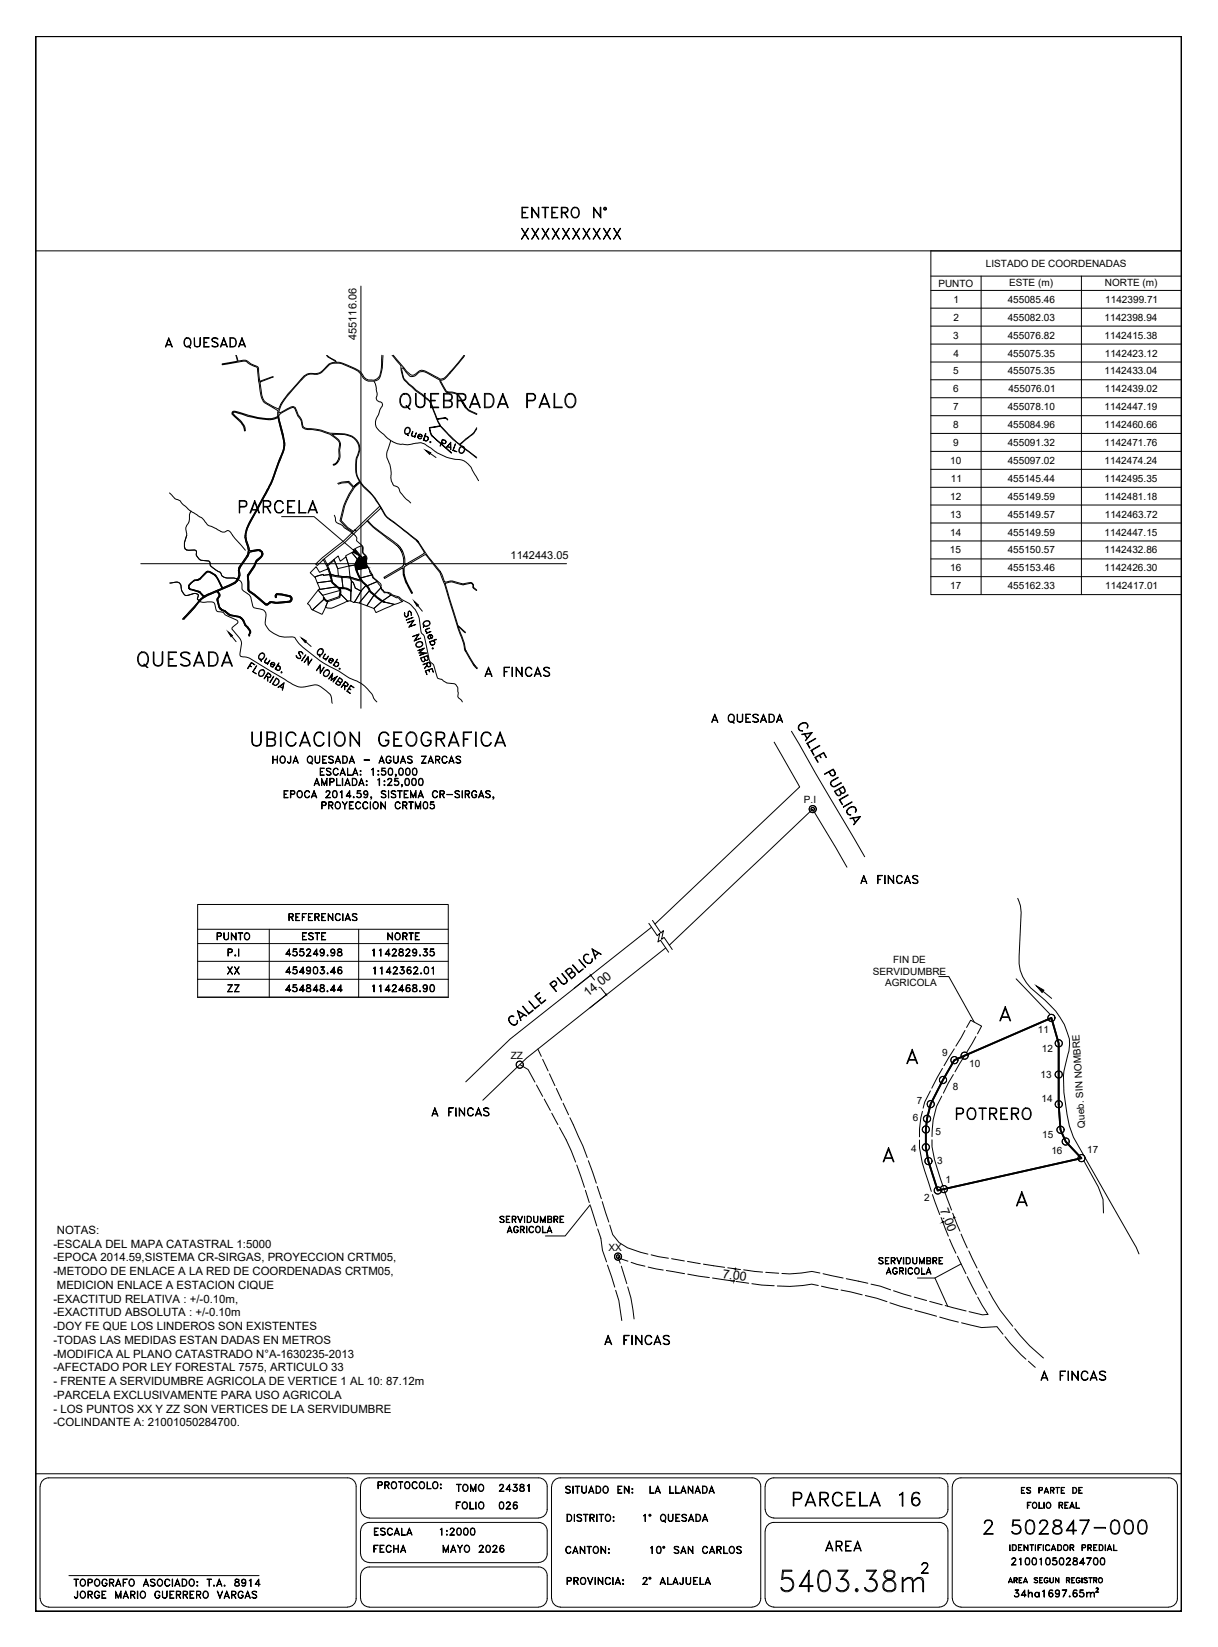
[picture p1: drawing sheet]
<svg xmlns="http://www.w3.org/2000/svg" width="340mm" height="460mm" viewBox="0 0 340 460" stroke-linecap="round" stroke-linejoin="round" font-family="sans-serif">
<defs><g id="words">
<text font-size="10.1" x="216.6" y="445.9">5403.38m</text>
<g font-size="7.9">
<text x="110.4" y="115.4">QUEBRADA PALO</text>
<text x="37" y="187.7">QUESADA</text>
</g>
<g font-size="7.5">
<text x="69.1" y="209.5">UBICACION GEOGRAFICA</text>
<text x="220.1" y="421.9">PARCELA 16</text>
<text x="273.4" y="429.7">2 502847-000</text>
</g>
<text font-size="7.1" x="65.6" y="144.6">PARCELA</text>
<g font-size="6.6">
<text x="144.3" y="68.1">XXXXXXXXXX</text>
<text x="265.6" y="314">POTRERO</text>
</g>
<g font-size="6.2">
<text x="144.6" y="62.1">ENTERO N°</text>
<text x="44.8" y="98.4">A QUESADA</text>
<text x="229.3" y="434.6">AREA</text>
</g>
<g font-size="5.7">
<text x="134.1" y="190.1">A FINCAS</text>
<text x="197.6" y="203.2">A QUESADA</text>
<text x="167.6" y="376.8">A FINCAS</text>
<text x="289.3" y="386.6">A FINCAS</text>
</g>
<g font-size="5.3">
<text x="74.8" y="214.5">HOJA QUESADA - AGUAS ZARCAS</text>
<text x="88.5" y="227.2">PROYECCION CRTM05</text>
<text x="239.2" y="248">A FINCAS</text>
<text x="59.3" y="263.9">PUNTO</text>
<text x="83.3" y="263.9">ESTE</text>
<text x="106.9" y="263.9">NORTE</text>
<text x="62.4" y="273.4">XX</text>
<text x="78.7" y="273.4">454903.46</text>
<text x="103" y="273.4">1142362.01</text>
<text x="62.4" y="278.3">ZZ</text>
<text x="78.7" y="278.3">454848.44</text>
<text x="102.7" y="278.3">1142468.90</text>
<text x="119.2" y="312.9">A FINCAS</text>
<text x="156.6" y="418.4">SITUADO EN: LA LLANADA</text>
<text x="103.4" y="430">ESCALA</text>
<text x="121.7" y="430">1:2000</text>
<text x="103" y="435">FECHA</text>
<text x="122.4" y="435">MAYO 2026</text>
<text x="156.6" y="435.3">CANTON:</text>
<text x="180.3" y="435.3">10° SAN CARLOS</text>
<text x="178.2" y="443.8">2° ALAJUELA</text>
<text x="281.2" y="438.5">21001050284700</text>
<text x="19.4" y="447.7">JORGE MARIO GUERRERO VARGAS</text>
<text x="281.9" y="447.3">34ha1697.65m</text>
</g>
<g font-size="4.9">
<text x="79.4" y="258.2">REFERENCIAS</text>
<text x="62.4" y="268.1">P.I</text>
<text x="78.7" y="268.1">455249.98</text>
<text x="102.7" y="268.1">1142829.35</text>
<text x="138.3" y="342.5">SERVIDUMBRE</text>
<text x="244.1" y="354.2">SERVIDUMBRE</text>
<text x="246.2" y="357">AGRICOLA</text>
<text x="104.4" y="417">PROTOCOLO:</text>
<text x="126.3" y="417.7">TOMO</text>
<text x="138.3" y="417.7">24381</text>
<text x="126.3" y="422.6">FOLIO</text>
<text x="138.3" y="422.6">026</text>
<text x="19.4" y="444.1">TOPOGRAFO ASOCIADO: T.A. 8914</text>
</g>
<g font-size="3.5">
<text x="164.1" y="278.5" transform="rotate(-38 164.1 278.5)">14.00</text>
<text x="262.4" y="338" transform="rotate(69 262.4 338)">7.00</text>
<text x="201.6" y="356.9" transform="rotate(8 201.6 356.9)">7.00</text>
</g>
<g font-size="3.2">
<text x="15.9" y="344.6">NOTAS:</text>
<text x="14.9" y="348.5">-ESCALA DEL MAPA CATASTRAL 1:5000</text>
<text x="14.9" y="352.3">-EPOCA 2014.59,SISTEMA CR-SIRGAS, PROYECCION CRTM05,</text>
<text x="14.9" y="356.2">-METODO DE ENLACE A LA RED DE COORDENADAS CRTM05,</text>
<text x="14.9" y="363.9">-EXACTITUD RELATIVA : +/-0.10m,</text>
<text x="15.9" y="360">MEDICION ENLACE A ESTACION CIQUE</text>
<text x="14.9" y="367.7">-EXACTITUD ABSOLUTA : +/-0.10m</text>
<text x="14.9" y="371.6">-DOY FE QUE LOS LINDEROS SON EXISTENTES</text>
<text x="14.9" y="375.4">-TODAS LAS MEDIDAS ESTAN DADAS EN METROS</text>
<text x="14.9" y="379.3">-MODIFICA AL PLANO CATASTRADO N°A-1630235-2013</text>
<text x="14.9" y="383.1">-AFECTADO POR LEY FORESTAL 7575, ARTICULO 33</text>
<text x="14.9" y="386.9">- FRENTE A SERVIDUMBRE AGRICOLA DE VERTICE 1 AL 10: 87.12m</text>
<text x="14.9" y="390.7">-PARCELA EXCLUSIVAMENTE PARA USO AGRICOLA</text>
<text x="14.9" y="394.6">- LOS PUNTOS XX Y ZZ SON VERTICES DE LA SERVIDUMBRE</text>
<text x="14.9" y="398.4">-COLINDANTE A: 21001050284700.</text>
</g>
<g font-size="3.1">
<text x="99.5" y="95" transform="rotate(-90 99.5 95)">455116.06</text>
<text x="142.6" y="156">1142443.05</text>
</g>
<g font-size="2.8">
<text x="275.3" y="74.6">LISTADO DE COORDENADAS</text>
<text x="262" y="80.1">PUNTO</text>
<text x="281.7" y="79.8">ESTE (m)</text>
<text x="308.5" y="79.8">NORTE (m)</text>
<text x="266.2" y="89.6">2</text>
<text x="266.3" y="84.6">1</text>
<text x="281.4" y="84.6">455085.46</text>
<text x="281.4" y="89.6">455082.03</text>
<text x="308.4" y="89.6">1142398.94</text>
<text x="308.6" y="84.5">1142399.71</text>
<text x="266.1" y="94.6">3</text>
<text x="281.4" y="94.6">455076.82</text>
<text x="308.4" y="94.6">1142415.38</text>
<text x="266.2" y="99.6">4</text>
<text x="281.4" y="99.6">455075.35</text>
<text x="308.5" y="99.6">1142423.12</text>
<text x="266.1" y="104.5">5</text>
<text x="281.4" y="104.5">455075.35</text>
<text x="308.4" y="104.5">1142433.04</text>
<text x="266.1" y="109.6">6</text>
<text x="281.6" y="109.6">455076.01</text>
<text x="308.5" y="109.6">1142439.02</text>
<text x="266.1" y="114.6">7</text>
<text x="266.1" y="119.6">8</text>
<text x="281.4" y="114.6">455078.10</text>
<text x="281.4" y="119.6">455084.96</text>
<text x="308.4" y="114.6">1142447.19</text>
<text x="308.4" y="119.6">1142460.66</text>
<text x="266.1" y="124.6">9</text>
<text x="281.4" y="124.6">455091.32</text>
<text x="308.4" y="124.6">1142471.76</text>
<text x="265.3" y="129.6">10</text>
<text x="281.4" y="129.6">455097.02</text>
<text x="308.4" y="129.6">1142474.24</text>
<text x="265.5" y="134.6">11</text>
<text x="281.4" y="134.6">455145.44</text>
<text x="308.4" y="134.6">1142495.35</text>
<text x="265.3" y="139.6">12</text>
<text x="281.4" y="139.6">455149.59</text>
<text x="308.4" y="139.6">1142481.18</text>
<text x="265.3" y="144.6">13</text>
<text x="265.3" y="149.6">14</text>
<text x="281.4" y="144.6">455149.57</text>
<text x="281.4" y="149.6">455149.59</text>
<text x="308.4" y="149.6">1142447.15</text>
<text x="308.5" y="144.6">1142463.72</text>
<text x="265.2" y="154.6">15</text>
<text x="281.4" y="154.6">455150.57</text>
<text x="308.4" y="154.6">1142432.86</text>
<text x="265.3" y="159.6">16</text>
<text x="281.4" y="159.6">455153.46</text>
<text x="308.4" y="159.6">1142426.30</text>
<text x="265.3" y="164.6">17</text>
<text x="281.4" y="164.6">455162.33</text>
<text x="308.6" y="164.6">1142417.01</text>
<text x="224.5" y="224.3">P.I</text>
<text x="249.4" y="269">FIN DE</text>
<text x="243.7" y="272.3">SERVIDUMBRE</text>
<text x="247.1" y="275.5">AGRICOLA</text>
<text x="289.8" y="288.6">11</text>
<text x="290.9" y="293.9">12</text>
<text x="142.6" y="295.7">ZZ</text>
<text x="263" y="294.9">9</text>
<text x="270.6" y="298.1">10</text>
<text x="266" y="304.4">8</text>
<text x="290.5" y="301.1">13</text>
<text x="256" y="308.4">7</text>
<text x="290.8" y="307.7">14</text>
<text x="254.9" y="313">6</text>
<text x="261.2" y="317">5</text>
<text x="291" y="317.8">15</text>
<text x="303" y="315" transform="rotate(-94 303 315)">Queb. SIN NOMBRE</text>
<text x="254.4" y="321.7">4</text>
<text x="293.6" y="322.2">16</text>
<text x="303.6" y="322.2">17</text>
<text x="261.7" y="325.2">3</text>
<text x="258" y="335.4">2</text>
<text x="264" y="330.4">1</text>
<text x="169.9" y="349.3">XX</text>
</g>
</g></defs>
<!-- layer: Calles -->
<path d="M266.4 296.1l27.2-11.8 2 7.1v17l.5 7.2 1.5 3.3 4.3 4.6-40.1 9-2.6-8.2a30.5 30.5 0 0 1 .6-15.9l3.5-6.7z" fill="none" stroke="#000" stroke-width=".51"/>
<!-- layer: SERVIDUMBRE -->
<g fill="none" stroke="#000" stroke-width=".28">
<path d="M94.3 135l1.1-.4 2-.1 1.4 1.5 1.5-1.4-1.5 1.4M94.5 135.2l.9-.3 1.9-.1 1.3 1.4a21.9 21.9 0 0 0-3.7 9.2l1.9 2.1 1.7 1.1M100.5 134.8a14.3 14.3 0 0 0-4.6 8l-.6 2.6 1.8 1.9 1.6 1.1M90.2 156.4l1.4 2.5-.4 .1M90.6 156l.8 1.8M91.6 158.9l.9 3a2.43 2.43 0 0 0 1.4 2 1.6 1.6 0 0 1 .9 1.9l-.1 .9M93.3 156.5l-1.8 1.5M94.5 160.9l3 .3M97.6 161.2h.1M98 165.2a4.5 4.5 0 0 0-3.1-.8 2.56 2.56 0 0 1 0 2.5l-3.5 1.2-1.2-1.1 .3-.2 .9 1M100.6 162l-.9-2a3.7 3.7 0 0 1 .6-4.6l.2 .1a3.3 3.3 0 0 0-.8 3.8l.4 1a8 8 0 0 0 2.6 3.5 10.3 10.3 0 0 0 4.2 4l.5 .2-.1 .3a12.1 12.1 0 0 1-5.1-4.8l-1.4-1.3-3.3-.8-3.3-.3-1.8-.4a3.8 3.8 0 0 0 1.7 3 1.48 1.48 0 0 0 1.5 .4l1.3 .2 1.1 .6M145.2 297.4l2.2 1.3 2 3.5"/>
<path d="M150.2 293l.9 2M151.5 295.9l1.5 3.2M153.4 299.9l1.5 3.3M263.1 298.4l-2.9 5.5M266.4 293l-2.8 4.7M269.4 294.7l-2.8 4.7M269.4 287.8l-2.5 4.4M269.9 287l1.1-2 3.1 1.6-1.2 2.2M272.5 289.5l-2.6 4.5M149.8 303.1l1.7 3.1M152 307l1.7 3.2M154.1 310.9l1.7 3.2"/>
<path d="M155.3 304l1.5 3.3M156.2 314.9a59.1 59.1 0 0 1 4.5 9.7M157.2 308.1l1.6 3.3M159.1 312.2l3.7 7.9 1.2 3.2M256.7 318.4a33 33 0 0 0 2.6 12.1l.7 2.3M257.6 310.4l-.5 1.8-.4 3.2v2.1M259.8 304.7l-1.6 3.1-.5 1.7M260.2 318.4a32.5 32.5 0 0 0 2.4 11l.8 2.2M263 306.2a21.1 21.1 0 0 0-2.8 11.3M266.2 300.1l-2.8 5.2M161 325.4l2.2 6.2M163.4 332.5l1.1 3.4"/>
<path d="M164.3 324.2l2.2 6.3M164.8 336.8l1.8 5.6M166.8 331.4l1.1 3.4M168.1 335.6l1.9 5.7M260.4 333.7l2 5.5M263.7 332.5l2 5.5M266 338.9l2 5M166.9 343.2l.9 2.6 .4 3.4 1.2 3.3M169.6 353.3l2 6.2M170.2 342.2l.9 2.6 1.7 2.3 2.4 1.4 5.7 1.8M173.5 353.7l1.5 4.8M175.3 359.4l.8 3.1 .9 5.9"/>
<path d="M175.3 352.3l-1.7-.6-1.1-.7 .7 1.8M176.2 352.6l3.9 1.1M181 353.9l4.2 .8M181.8 350.5l4.8 .9M186.1 354.9l5 .9M187.5 351.6l3.6 .6M192 352.3l3.5 .7M192 355.9l6.1 .9M196.4 353.1l5.9 .9M198.9 357l5.7 .8M203.2 354.1l3.6 .5M205.5 357.9l3.5 .5"/>
<path d="M207.6 354.7l5.3 .6M209.9 358.5l6.3 .6M213.8 355.4l3.6 .2M228.5 359.1l-1.9-.4-6.1 .6-3.5-.1M228.9 355.6l-2.2-.5-6.2 .7-2.2-.1M229.4 359.2l4.5 1M229.8 355.8l5.6 1.2M236.3 357.2l6 1.2M243.2 358.7l2.6 .5 2.9 1.1M262.8 340.1l2 5.2M265.1 346.1l1.8 3.9M267.3 350.9l2.4 4.9"/>
<path d="M268.4 344.7l1.7 3.9M270.1 356.6l2.5 4.9M270.5 349.4l2.3 4.8M273.2 355l2.5 4.8M171.9 360.4l.9 2.8 .8 5.6M234.8 360.3l5.9 1.4M241.6 361.9l6.1 1.7M248.5 363.9l6.1 1.8M249.5 360.5l4.9 1.5M255.3 362.3l3.4 .9M255.5 366l6 1.6M259.6 363.5l3.5 1"/>
<path d="M262.4 367.9l5.2 1.4M263.9 364.6l5.8 1.6M268.5 369.5l5.6 1.3 4.3-.2 1.6 2M273 362.3l2.8 4.8-1.5 .1-3.7-.8M276.1 360.6a44.1 44.1 0 0 0 6.7 9.8M280.6 373.3l1.5 1.9 4.3 4.4M283.3 371.1a43.5 43.5 0 0 0 8 8.2M287.1 380.2l2 1.7"/>
</g>
<!-- layer: Calles -->
<g fill="none" stroke="#000" stroke-width=".28">
<path d="M88.3 158.3l.9 1.6 2.6-1.1a2.04 2.04 0 0 0 .8 1.7l-2.3 .2-.1-.3-2.3 .8-1.3-1.2zM87.2 170.3l3.4-3 .9 .7-1.5 3.5zM88.6 162.8l4-.5 .3 .5 1.2 1.1-4.8 .7z"/>
<circle cx="226.9" cy="226" r=".98"/>
<circle cx="226.9" cy="226" r=".48"/>
<circle cx="226.9" cy="226" r=".47"/>
<circle cx="145.1" cy="297.4" r="1"/>
<circle cx="145.1" cy="297.4" r=".98"/>
<circle cx="266.5" cy="296.1" r="1"/>
<circle cx="266.5" cy="296.1" r=".98"/>
<circle cx="269.3" cy="294.9" r="1"/>
<circle cx="269.3" cy="294.8" r=".98"/>
<circle cx="293.5" cy="284.3" r=".98"/>
<circle cx="293.6" cy="284.3" r=".98"/>
<circle cx="295.6" cy="291.4" r="1"/>
<circle cx="295.6" cy="291.4" r=".98"/>
<circle cx="258.5" cy="315.5" r=".98"/>
<circle cx="258.8" cy="312.5" r="1"/>
<circle cx="258.9" cy="312.5" r=".98"/>
<circle cx="259.9" cy="308.4" r="1"/>
<circle cx="259.9" cy="308.4" r=".98"/>
<circle cx="263.3" cy="301.7" r="1"/>
<circle cx="263.3" cy="301.6" r=".98"/>
<circle cx="295.6" cy="308.4" r="1"/>
<circle cx="295.6" cy="300.2" r="1"/>
<circle cx="295.6" cy="308.4" r=".98"/>
<circle cx="295.6" cy="300.1" r=".98"/>
<circle cx="296.1" cy="315.6" r="1"/>
<circle cx="296.1" cy="315.5" r=".98"/>
<circle cx="297.5" cy="318.8" r=".98"/>
<circle cx="297.6" cy="318.8" r=".98"/>
<circle cx="258.5" cy="320.4" r=".98"/>
<circle cx="259.2" cy="324.3" r="1"/>
<circle cx="259.2" cy="324.3" r=".98"/>
<circle cx="261.8" cy="332.5" r="1"/>
<circle cx="261.8" cy="332.5" r=".98"/>
<circle cx="263.5" cy="332.2" r="1"/>
<circle cx="263.6" cy="332.1" r=".98"/>
<circle cx="302" cy="323.5" r="1"/>
<circle cx="302" cy="323.5" r=".98"/>
<circle cx="172.5" cy="351" r="1.02"/>
<circle cx="172.5" cy="351" r=".51"/>
<circle cx="172.6" cy="351" r=".98"/>
<circle cx="172.6" cy="351" r=".48"/>
</g>
<!-- layer: MACHOTE$0$4 -->
<path d="M10 70.1h319.9M10 411.6h319.9" fill="none" stroke="#000" stroke-width=".28"/>
<path d="M10 10.1h319.9v440h-319.9z" fill="none" stroke="#000" stroke-width=".51"/>
<!-- layer: TEX -->
<g fill="none" stroke="#000" stroke-width=".28">
<path d="M158.3 422.9h.7a1.11 1.11 0 0 1 .7 1.1 1.11 1.11 0 0 1-.7 1h-.7zM158.4 423.1a.97 .97 0 0 1 1.1 .5 .97 .97 0 0 1-.2 1.2h-.9zM160.3 422.9l.1 2.1zM161.1 423.3a.81 .81 0 0 1 1.3 0l-.5-.2-.7 .2 .1 .3 1 .6 .1 .5a.83 .83 0 0 1-1.3 0l.4 .1 .8-.1-.1-.5-1-.6zM162.9 422.9l1.2 .2zM163.4 423.1v1.9l.2-1.9M164.8 423.9l.9-.1 .2-.5-.4-.2h-.7l-.1 1.9v-2.1l1.2 .2v.7l-1.1 .2M165.3 424l.6 1-.5-1M166.6 422.9l.1 2.1zM167.3 422.9l1.2 .2zM167.8 423.1v1.9l.2-1.9M169.2 423.3l.2-.2a.99 .99 0 0 1 1.2 .6 .99 .99 0 0 1-.7 1.3 1.07 1.07 0 0 1-.7-1.7z"/>
<path d="M169.4 423.1a.74 .74 0 0 1 1 .6 .9 .9 0 0 1-.7 1.1h-.3l-.3-.6zM171.2 423.7l.2-.1 .1 .2-.2 .1zM171.3 423.7l.1 .1zM171.3 424.7l.1 .3zM171.3 424.8h.1zM179.7 423.3l.5-.4v2.1l-.1-1.9zM184.6 423.3l.4-.4a1.02 1.02 0 0 1 1 1.1 1.02 1.02 0 0 1-1 1l-.6-.8zM184.8 423.1h.2a.89 .89 0 0 1 .8 .9 .89 .89 0 0 1-.8 .8 1.02 1.02 0 0 1-.2-1.7zM185.2 424.7l.6 .5zM186.6 422.9l.2 1.8 .3 .1h.5l.2-.4 .1-1.5-.1 1.8a.69 .69 0 0 1-.7 .3 .69 .69 0 0 1-.5-.6zM188.7 422.9h1.1l-1 .2v1.7l1 .2h-1.1zM188.8 423.9h.6l-.6 .1"/>
<path d="M190.6 423.1a.81 .81 0 0 1 1.1 .2l-.4-.2-.8 .2 .1 .3 .9 .4a.51 .51 0 0 1 .2 .6 .51 .51 0 0 1-.4 .4l-.9-.3 .5 .1 .7-.1-.1-.6-1-.5-.1-.3zM192.4 424.5h1.1M192.5 424.4h.9M193 422.9l.7 2.1-.7-1.7-.8 1.7zM194.3 422.9a1.09 1.09 0 0 1 1.3 .6 1.09 1.09 0 0 1-.3 1.3l-1 .2zM194.4 423.1h.5a.96 .96 0 0 1 .7 .9 .96 .96 0 0 1-.7 .8h-.5zM196.3 424.5h1.1M196.4 424.4h1M196.9 422.9l.7 2.1-.7-1.7-.8 1.7zM19.2 440.1h53.1M158.4 441.5l1-.1v-.6l-1-.1-.1 1.9v-2l1.1 .1 .2 .3-.2 .5-1 .1M160.3 441.5l1-.1v-.6l-1-.1-.1 1.9v-2l1.1 .1 .2 .3-.2 .5-1 .1"/>
<path d="M160.8 441.6l.7 1-.6-1M162.2 440.8a.93 .93 0 0 1 1.3 .2 .93 .93 0 0 1-.1 1.3 .93 .93 0 0 1-1.3-.2 .93 .93 0 0 1 .1-1.3zM162.4 440.8a.63 .63 0 0 1 .7-.1 .63 .63 0 0 1 .3 .7 .82 .82 0 0 1-.7 1.1 1.04 1.04 0 0 1-.3-1.7zM164 440.6l.8 1.7 .7-1.7-.7 2zM166.1 440.6l.1 2zM167 440.6l1.2 1.7 .1-1.7v2l-1.2-1.8-.1 1.8zM169.2 440.8l.7-.2 .5 .4a.7 .7 0 0 0-.8-.3 .7 .7 0 0 0-.5 .7 .83 .83 0 0 0 .8 1.1l.5-.4a.82 .82 0 0 1-1.1 .4 .82 .82 0 0 1-.3-1.1zM171.1 440.6l.1 2zM172 442.1h1.1M172 442h1M172.5 440.6l.8 2-.8-1.8-.7 1.8zM173.9 442.4l.2-.1v.2l-.2 .1z"/>
<path d="M173.9 441.2l.2 .3zM173.9 441.4h.2zM173.9 442.4l.2 .1zM282.1 440.7l.6 1.4-.6-1.3-.5 1.3zM283.2 441.4l.7-.1v-.5l-.7-.1-.1 1.4v-1.4l.9 .1-.1 .6h-.7M284.6 442.1v-1.4h.8h-.9v1.4M286.3 440.7l.6 1.4-.6-1.3-.5 1.3zM288.7 440.8l.4-.1 .7 .1h-1l.1 .4 .8 .3-.1 .6-.9-.2h1l-.1-.4-.8-.3zM290.3 442.1v-1.4h.8h-.8v1.4M291.7 440.8l.5-.1 .4 .3a.59 .59 0 0 0-.8-.1 .59 .59 0 0 0-.1 .8 .59 .59 0 0 0 .8 .1v-.3h-.3h.4a.58 .58 0 0 1-.7 .6 .58 .58 0 0 1-.4-.9zM293.1 440.7l.1 1 .4 .4 .5-.4v-1v1l-.2 .4-.7-.2zM294.7 440.7l.9 1.2 .1-1.2v1.4l-.9-1.3-.1 1.3z"/>
<path d="M297.8 441.4l.7-.1 .1-.4-.8-.2v1.4v-1.4l.8 .1v.5l-.8 .1M299.3 440.7h.7h-.8v1.4M300.6 440.8l.6-.1 .4 .3a.58 .58 0 0 0-.8-.2 .58 .58 0 0 0-.3 .7 .48 .48 0 0 0 .5 .6 .48 .48 0 0 0 .5-.6h-.3h.4a.58 .58 0 0 1-.8 .6 .58 .58 0 0 1-.3-.9zM302.1 440.7v1.4zM302.6 440.8l.4-.1 .6 .1h-.9l.1 .4 .7 .3v.6h-.5l-.4-.2h.9v-.4l-.7-.3zM304 440.7h.9zM304.4 440.7v1.4l.1-1.4M305.4 441.4l.7-.1v-.5l-.7-.1-.1 1.4v-1.4l.9 .1-.1 .6h-.7"/>
<circle cx="181.5" cy="423.2" r=".29"/>
<circle cx="181.5" cy="423.2" r=".16"/>
<circle cx="307.2" cy="441.3" r=".62"/>
<circle cx="307.3" cy="441.3" r=".7"/>
</g>
<!-- layer: MARCO-INTERNO -->
<g fill="none" stroke="#000" stroke-width=".28">
<path d="M11.2 415.2v31.3M11.2 415.2a2.38 2.38 0 0 1 2.4-2.4h83.4a2.38 2.38 0 0 1 2.4 2.4v31.3M100.6 415.2v6.4M103.1 412.8h47.3M103.1 412.8a2.38 2.38 0 0 0-2.4 2.4M150.4 412.8a2.38 2.38 0 0 1 2.4 2.4v6.4a2.38 2.38 0 0 1-2.4 2.4M154 415.2v31.3M210 412.8h-53.6a2.38 2.38 0 0 0-2.3 2.4M210 412.8a2.38 2.38 0 0 1 2.4 2.4v31.3M213.6 415.2v6.4M262.3 412.8h-46.2a2.38 2.38 0 0 0-2.4 2.4M262.3 412.8a2.38 2.38 0 0 1 2.4 2.4v6.4a2.38 2.38 0 0 1-2.4 2.4"/>
<path d="M265.9 415.2v31.3M265.9 415.2a2.38 2.38 0 0 1 2.4-2.4h58a2.38 2.38 0 0 1 2.4 2.4v31.3M100.6 427.6v6.5M100.7 421.6a2.38 2.38 0 0 0 2.4 2.4M100.7 434a2.38 2.38 0 0 0 2.4 2.4M103.1 424h47.3M103.1 436.5h47.3M103.1 425.2h47.3M103.1 437.7h47.3M103.1 425.2a2.38 2.38 0 0 0-2.4 2.4M103.1 437.7a2.38 2.38 0 0 0-2.4 2.4M150.4 425.2a2.38 2.38 0 0 1 2.4 2.4v6.4a2.38 2.38 0 0 1-2.4 2.4"/>
<path d="M150.4 437.7a2.38 2.38 0 0 1 2.4 2.4M213.6 427.6v18.9M213.7 421.6a2.38 2.38 0 0 0 2.4 2.4M216 424h46.3M262.3 425.2h-46.2a2.38 2.38 0 0 0-2.4 2.4M262.3 425.2a2.38 2.38 0 0 1 2.4 2.4v18.9M11.2 446.5a2.38 2.38 0 0 0 2.4 2.3M13.6 448.9h83.4M99.4 446.5a2.38 2.38 0 0 1-2.3 2.3M100.6 440.1v6.4M100.7 446.5a2.38 2.38 0 0 0 2.4 2.3M103.1 448.9h47.3"/>
<path d="M152.8 446.5a2.38 2.38 0 0 1-2.4 2.3M152.8 440.1v6.4M154.1 446.5a2.38 2.38 0 0 0 2.3 2.3M156.4 448.9h53.6M212.4 446.5a2.38 2.38 0 0 1-2.4 2.3M216 448.9h46.3M264.7 446.5a2.38 2.38 0 0 1-2.4 2.3M265.9 446.5a2.38 2.38 0 0 0 2.4 2.3M268.3 448.9h58M328.7 446.5a2.38 2.38 0 0 1-2.3 2.3"/>
</g>
<!-- layer: LP -->
<path d="M216.2 207.3l7.1 12.5-40.4 38.3M221 204.2l20.4 35.1M181.9 259l-39.5 31.2-12.4 12M236.5 242.2l-9.6-16.2-40 38M185.9 264.8l-38.8 30.7-12.3 11.8" fill="none" stroke="#000" stroke-width=".28"/>
<!-- layer: 1 -->
<g fill="none" stroke="#000" stroke-width=".28">
<path d="M76.3 113.9l1.3 .8M76.3 113.6l1.5 .7M78.7 112.4l-.3 .5M84.3 105.9l-.2 .2M125.7 104.2l-.2 .2M126 103.6l-.3 .3M94.6 128l-.4 .7M181.2 257.9l2.3 3.4 .7-.6-.5 2.4 .7-.5 2.3 3.4M182.2 257.1l2.3 3.5 .7-.7-.5 2.4 .7-.5 2.3 3.4M55.2 273.5v5M125.2 273.5v5M165 272.3l-4.7 3.8"/>
<path d="M165 272.5l1 1.2M167.7 275.9l1.5 1.8M169.4 277.7l-4.7 3.8M262.1 272.8h2.8l7.1 12.7M283.7 273.4l9.5 10M291.2 276.9l2.4 2M164.8 336.5l-7 8.7h-5.5M266.4 339.8l.1 .4M302.6 324.3l4 7.2 1.4 3.5 .1 3.8M204 357.7l1 .2M204.5 354.3l1 .1M204.9 357.5v.2"/>
<path d="M205.4 354.5l-.1 .3M261 357l3.6 7.8M263.1 341l.2 .5M263.6 341.2l-.2 .1M266.3 340.1l-.2 .1M268.4 353l-7.4 4h-4.8"/>
</g>
<!-- layer: 2 -->
<g fill="none" stroke="#000" stroke-width=".28">
<path d="M223.1 202.5a1.31 1.31 0 0 1 1.4-.7 1.31 1.31 0 0 1 1.1 1l-.2 .6a.97 .97 0 0 0-.1-1.2 .97 .97 0 0 0-1.2-.2 1.2 1.2 0 0 0-.8 1.9l.8 .3a.99 .99 0 0 1-1.1-.5 .99 .99 0 0 1 .1-1.2zM223.8 205.1l3-.5-1.9 2.3 1.5-2.1zM224.5 205l.9 1.3M224.7 205l.7 1.2M225.3 207.6l2.4-1.4 .1 .1-2.3 1.4 .7 1.2-.1 .1zM226.4 209.6l2.5-1.4v.1l-2.3 1.3 .7 1.3-.1 .1zM227.5 211.5l2.5-1.4 .8 1.4-.2 .1-.7-1.3-2.2 1.3 .8 1.3h-.2zM228.9 210.9l.4 .7-.5-.6M231.5 215.5l.8 1.1 .7-.2 .1-.2-.5-1.2-2.3 1.3-.1-.1 2.5-1.4 .5 1v.5a.81 .81 0 0 1-1.2 .3l-.5-1M232.2 218.1l1.8-1 .1 .1-1.8 1a.82 .82 0 0 0-.2 1.1 .82 .82 0 0 0 1 .3l1.7-1 .1 .1-1.7 1a.97 .97 0 0 1-1.2-.4 .97 .97 0 0 1 .2-1.2zM234.3 220.4l.8 1.1 .8-.4-.5-1.3-2.2 1.3 .7 1.1 .7-.2 .2-.3-.5-1.2M234.3 223.4l2.4-1.4 .2 .1-2.4 1.3 .8 1.3-.2 .1z"/>
<path d="M234.8 221.2a.76 .76 0 0 1-.7 1.1l-.5-.3-.6-1 2.5-1.4 .5 1a.79 .79 0 0 1-.8 1l-.5-.3M235.5 225.3l2.4-1.4v.2l-2.4 1.4zM236.9 225.7a1.16 1.16 0 0 1 1.5-.4 1.16 1.16 0 0 1 .6 1.4l-.2 .2a.97 .97 0 0 0-.1-1.2 .97 .97 0 0 0-1.1-.2 1.17 1.17 0 0 0-.8 1.8l.8 .3a1.02 1.02 0 0 1-1.2-.7 1.02 1.02 0 0 1 .5-1.2zM237.3 228.6l3-.5-1.9 2.3 1.6-2.2zM238.1 228.4l.7 1.4M238.2 228.5l.7 1.1M147.6 279.6l1.8 2 1.2-.8-1.2 1zM149.4 278.2l1.2-1-1.1 1 1.7 2 1.1-1 .1 .2-1.3 1zM150.3 279.1l.6-.5-.5 .6M154.4 275.7l1-.9a.67 .67 0 0 0-.9-.6l-.8 .6 1.7 2.1-.1 .1-1.8-2.2 1.2-.8a.77 .77 0 0 1 .6 1.2l-.8 .7M155.5 273.1l1.8 1.7a.85 .85 0 0 0 .8-.4 .85 .85 0 0 0 0-.9l-1.3-1.5 1.4 1.5a.96 .96 0 0 1-.2 1.2 .96 .96 0 0 1-1.2 0zM158.8 272.2l.9-1-.3-.6-.3-.1-1.1 .7 1.6 2 .9-.9v-.4l-.5-.3-1.2 .7"/>
<path d="M159.4 271.6a.75 .75 0 0 1 1.1 .1 .75 .75 0 0 1-.1 1l-.8 .7-1.8-2.2 .8-.7a.75 .75 0 0 1 1 .2 .75 .75 0 0 1 0 1M159.8 269.5l1.9 2 1.2-.8-1.3 1zM161.6 268.1l1.9 2.1zM163.1 266.9l.7-.4 .6 .2a.97 .97 0 0 0-1.2 .2 .97 .97 0 0 0 0 1.2 1.34 1.34 0 0 0 1.5 .9l.5-.4 .2-.8a1.05 1.05 0 0 1-.6 1.3 1.05 1.05 0 0 1-1.3-.3 1.46 1.46 0 0 1-.4-1.9zM165.3 265l2.6 1.5-2.4-1.2 .7 2.6zM167.1 266.2l-1 .8M167.3 266.2l-1.2 1M142.2 284.1a1.06 1.06 0 0 1 1.3-.2h-.8l-.5 .4a1.56 1.56 0 0 0 1.7 1.9l.5-.6 .1-.6a1.02 1.02 0 0 1-.5 1.3 1.02 1.02 0 0 1-1.3-.3 1.4 1.4 0 0 1-.5-1.9zM144.5 282.3l2.6 1.4-2.4-1.1 .7 2.5zM145.9 281.1l1.8 1.9 1.1-.9 .1 .1-1.3 1zM146.2 283.4l-1 .9M146.4 283.4l-1.2 1"/>
<path d="M253.6 296.1h2.2M253.7 295.9h2M254.7 293.1l1.5 4h-.2l-1.3-3.4-1.3 3.4h-.2zM279.5 284.2h2.3M279.7 284h1.9M280.7 281.1l1.5 4h-.2l-1.3-3.4-1.4 3.4h-.2zM247 323.6h2.2M247.1 323.4h1.9M248.1 320.5l1.5 4h-.2l-1.3-3.4-1.3 3.4h-.2zM284.2 335.9h2.2M284.4 335.7h1.9M285.3 332.8l1.5 4h-.2l-1.3-3.4-1.3 3.4h-.2z"/>
<path d="M142.3 342.5l.7 1.8-.7-1.6-.7 1.6zM143.6 342.7l.7-.2 .4 .4a.65 .65 0 0 0-.7-.3 .65 .65 0 0 0-.5 .6v.4a.54 .54 0 0 0 .5 .6 .54 .54 0 0 0 .6-.6h-.3h.4a.65 .65 0 0 1-.6 .8 .65 .65 0 0 1-.7-.8zM145.4 343.4l.8-.2v-.5l-.8-.1-.1 1.7v-1.8h.7l.4 .4-.2 .5h-.8M145.8 343.4l.6 .9-.5-.9M147 342.5l.1 1.8zM148 342.6l.6-.1 .4 .4-.3-.2a.76 .76 0 0 0-1 .8 .76 .76 0 0 0 1.1 .6l.2-.2a.65 .65 0 0 1-.8 .4 .65 .65 0 0 1-.5-.7l.1-.7zM149.7 342.7l.3-.2a.92 .92 0 0 1 .9 .9 .92 .92 0 0 1-.9 .9l-.5-.7zM151.4 342.5l.2 1.7 .9 .1h-1.1zM153.4 342.5l.7 1.8-.7-1.6-.6 1.6z"/>
</g>
<!-- layer: 1 -->
<path d="M164.9 272.4l.1 .2zM169.2 277.7l.1 .1zM289.4 275.4l2.1 1.2-.5 .6zM204.9 357.7v.2zM205.4 354.4l-.1 .1zM263.2 341.3l.2-.1z" fill="#000" stroke="#000" stroke-width=".28"/>
<!-- layer: AUTODIB_HIDRO_5000 -->
<path d="M104.5 106.5l.5 1.5 .3 2.3a1.29 1.29 0 0 0-.1 1.4 1.29 1.29 0 0 0 1.2 .7l.2 .1a2.11 2.11 0 0 1-.6 2.1l-.4 1.4a3.2 3.2 0 0 0 1 4.9l2.4 2.1M47.3 137.7l.5 .4a3.4 3.4 0 0 0 2.4 1.8l2.8 2.7 2.2 1.4a6.4 6.4 0 0 1 2.8 2.6l2.7 1.3a2.19 2.19 0 0 0 2.7 .3h.4l.7 .5 1.1 1.7 2.9 3.3M133.6 134.3l-1-1.7a7.5 7.5 0 0 0-2.7-3.7l-.9-.4a14.6 14.6 0 0 1-6.1-1.6l-3.2-2.1a4.1 4.1 0 0 0-4.3-.9l-.1 .1a8.3 8.3 0 0 1-5.8-.7l-.5-.3-1 3.4a3.4 3.4 0 0 0 .5 2.6l.6 1.9 .2 3.5 .7 1.3a1.84 1.84 0 0 1 1.8 1.8l1.3 1.6 1.6 1.4M53.3 142.8l-.3 .8a5 5 0 0 1-1.1 3.6l.2 2.3a5.6 5.6 0 0 0-.6 3.2 1.08 1.08 0 0 0 1.1 1l2.1 .1 .2 .2-.1 1 .8 1.2 .5 .3 2.2 .2 .3 .4a1.63 1.63 0 0 0 1.1 1.7l1.2 .8a1.86 1.86 0 0 1 1.2 1.4l1.3 .4h1.9l.9 .3M93.3 143.9l.6 1.9 1.7 1 .5 .6 1.6 1a3.1 3.1 0 0 1 1.9 2v.6l1.7 1.7v1.3a1.27 1.27 0 0 0 .9 1.2l.3 .7-.2 .7 .1 1.2 1.9 3.5 2 1.8 .3 1.5 1 .8a2.84 2.84 0 0 1 2.1 .8l1.9 .6 .7 .7 1.7 .9a6.9 6.9 0 0 1 3.1 4.7l.4 3.3 1 1.4 1.3 6.4 .3 .7 1 .9 1.1 3.6 1.2 .4 .4 .4a3.6 3.6 0 0 0 3.1 .8l.5 .4 .4 .7 .1 2.6 .9 .8 .3 .6M47.4 162.8l1.7-.2a1.22 1.22 0 0 1 1.4 1.3l.2 1.1 1.1 1.3 2.2-.5a.85 .85 0 0 1 .8-.1 .85 .85 0 0 1 .6 .7l-.3 1 .5 .3M55.8 168l1.2 .2a3.3 3.3 0 0 1 2.8 .2l.8 2.3 1.6 .3 .8 .8 3.4 1.6-.1 .7-1.5 1.2v.4l2.1 2.6 .5 .9-.4 3.4 .1 .6 2.5 .6 9.8 5.9a8.1 8.1 0 0 0 5.6 2.2 6.6 6.6 0 0 1 3.6-.5 10.7 10.7 0 0 1 3.8 2.9l.4 2.1M66.6 162l.6 .3 .4 .9a1.68 1.68 0 0 0 .5 1.9 2.82 2.82 0 0 1 2 2.1l.5 2.2a3.3 3.3 0 0 0 2.4 .8l.7 .3 .5 .7-.1 2.1a3.5 3.5 0 0 0 2.4 3.6 8.1 8.1 0 0 0 5.4 1.1l.5 .2 1.1 1.6a38.2 38.2 0 0 0 11.1 7.6 19.7 19.7 0 0 0 5.7 3.2 11.8 11.8 0 0 1 4.5 5l.4 .5M284.2 250.9l.7 2.1 .2 1.9-.6 12.3a10.6 10.6 0 0 0 3.2 8.7 38.9 38.9 0 0 1 8.2 8.2l1.3 2.1 .8 2.2a8.6 8.6 0 0 1 .2 6 23.4 23.4 0 0 0-1.1 10.7l1.5 9.4 1.1 3.2 17.5 30.7 .8 1.8" fill="none" stroke="#000" stroke-width=".28"/>
<!-- layer: Datos -->
<g fill="none" stroke="#000" stroke-width=".28">
<path d="M285.2 415.5l.9-.1h-.9v1.7h.9l-.9-.1M285.2 416.2h.6l-.6 .1M286.6 415.6l.4-.2 .8 .2h-1.1l.3 .5 .7 .4 .1 .3-.2 .2-.6 .1-.4-.3 .4 .2 .7-.2-.2-.4-.8-.4zM286.8 419.6h1l-.8 .1v1.6zM288.4 419.8a.69 .69 0 0 1 .9 0 .69 .69 0 0 1 .2 .9 .68 .68 0 0 1-.9 .6 .68 .68 0 0 1-.4-1zM288.5 419.8a.72 .72 0 0 1 1 .7 .72 .72 0 0 1-1 .7l-.2-.5zM290.1 419.6l.1 1.6 .9 .1h-1zM290.1 416.2l.9-.1v-.5l-.9-.1v1.6v-1.7l.9 .2v.6l-.9 .1M291.5 419.6v1.7zM291.7 416.7h.9M291.7 416.7h.8M292.2 415.4l.6 1.7-.6-1.5-.7 1.5z"/>
<path d="M292.4 419.7a.79 .79 0 0 1 1 .3 .79 .79 0 0 1-.2 1 .79 .79 0 0 1-1.1-.2 .79 .79 0 0 1 .3-1.1zM292.4 419.8a.72 .72 0 0 1 .9 .7 .72 .72 0 0 1-.9 .7l-.2-.5zM293.4 416.2l.8-.1v-.5l-.8-.1-.1 1.6v-1.7l1 .2-.1 .6-.8 .1M293.8 416.3l.5 .8-.5-.8M294.8 415.4l1 .1zM295.2 415.5v1.6l.1-1.6M296.3 415.4h.9l-.8 .1v1.5l.8 .1h-.9zM296.4 416.2h.5l-.5 .1M299.3 419.6l.7 1.7-.7-1.5-.7 1.5zM299.5 415.4h.6a.87 .87 0 0 1 .6 .9 .87 .87 0 0 1-.6 .8h-.6zM299.6 415.5h.5a.86 .86 0 0 1 0 1.5h-.5zM300.4 419.6l.1 1.6 .9 .1h-1z"/>
<path d="M301.2 415.4h1l-.9 .1v1.5l.9 .1h-1zM301.3 416.2h.5l-.5 .1M281.9 431.4l.1 1.7zM282.6 431.4h.6a.87 .87 0 0 1 .6 .9 .87 .87 0 0 1-.6 .8h-.6zM282.8 431.5a.79 .79 0 0 1 .9 .8 .79 .79 0 0 1-.9 .7zM284.4 431.4v1.7M284.4 432.2h.5l-.5 .1M284.4 431.5v1.5M285.9 431.4l1.1 1.5v-1.5v1.7l-1-1.5-.1 1.5zM287 420.4h.4l-.4 .1M288 431.5v1.6l.1-1.6M289.1 431.4v1.7z"/>
<path d="M289.8 431.4h1l-.9 .1v1.6zM289.9 432.2h.5l-.5 .1M291.3 431.4v1.7zM292 431.6l.7-.2 .4 .4-.2-.2a.71 .71 0 0 0-1 .7 .71 .71 0 0 0 1 .6l.2-.2v.2a.76 .76 0 0 1-1.1 0 .76 .76 0 0 1 0-1.1zM294.1 431.4l.7 1.7-.7-1.5-.6 1.5zM295.3 431.4h.5a.87 .87 0 0 1 .6 .9 .87 .87 0 0 1-.6 .8h-.5zM295.4 431.5a.79 .79 0 0 1 1 .8 .79 .79 0 0 1-1 .7zM295.8 420.4l.7-.1 .2-.4-.9-.2-.1 1.6v-1.7l1 .2v.5l-.9 .2M296.2 420.5l.5 .8-.5-.8M297.1 431.6a.76 .76 0 0 1 1 .1 .76 .76 0 0 1 0 1v.2a.76 .76 0 0 1-1.1 0 .76 .76 0 0 1 0-1.1zM297.4 421.2v-1.5l.9-.1h-1v1.7M297.4 420.4h.5l-.5 .1"/>
<path d="M298.8 432.2l.9-.1v-.5l-.9-.1v1.6v-1.7l.9 .1 .1 .3-.1 .4-.9 .1M298.8 420.9h1M298.9 420.8h.8M299.3 432.3l.5 .8-.5-.8M302.2 432.2h.6l.3-.4-.3-.3h-.6l-.1 1.6v-1.7l1 .2v.5l-.9 .2M303.8 432.2l.8-.1v-.5l-.8-.1-.1 1.6v-1.7l1 .2-.1 .6-.8 .1M304.2 432.3l.5 .8-.4-.8M305.3 431.4v1.7M305.4 432.2h.5l-.5 .1M305.4 431.5v1.5M306.9 431.4h.6a.91 .91 0 0 1 .5 .9 .91 .91 0 0 1-.5 .8h-.6zM307 431.5a.85 .85 0 0 1 .9 .4 .85 .85 0 0 1-.1 1l-.8 .1z"/>
<path d="M308.5 431.4l.2 1.7zM309.8 431.4l.7 1.7-.7-1.5-.7 1.5zM310.9 431.4l.1 1.6 .9 .1h-1z"/>
<circle cx="297.6" cy="432.2" r=".71"/>
</g>
<!-- layer: 0 -->
<g fill="none" stroke="#000" stroke-width=".28">
<path d="M100.8 79.9v117.9M113.3 119.6a.76 .76 0 0 1 .9-.1 .76 .76 0 0 1 .4 .9l-.2 .4a.75 .75 0 0 1-1 .5 .75 .75 0 0 1-.4-1zM113.3 119.7a.66 .66 0 0 1 .9-.1 .66 .66 0 0 1 .2 .8 .89 .89 0 0 1-1.1 .8 1.03 1.03 0 0 1 0-1.5zM113.6 121.1l.4 .6zM115.2 120.5l-.2 1.1a.58 .58 0 0 0 .9 .2l-.6 .1-.4-.2zM116.2 120.9l-.4 1.2zM116.8 121.7l1 .1a.51 .51 0 0 0-.3-.4 .51 .51 0 0 0-.5 0l-.2 .9 .4 .2h.5a.64 .64 0 0 1-1-.2 .64 .64 0 0 1 .3-.9 .64 .64 0 0 1 .9 .4l-.1 .3-1-.3M118.6 122a.62 .62 0 0 1 .9 .2 .62 .62 0 0 1-.3 .9 .62 .62 0 0 1-.8-.4l.3 .3a.58 .58 0 0 0 .8-.3 .58 .58 0 0 0-.4-.8zM118.8 121.1h.1l-.7 1.9zM120 123.4l.3 .1-.2 .2zM120.1 123.4v.1zM123.3 123.6l.9 .3 .3-.7-.9-.4-.7 1.8 .6-1.9 .8 .3 .3 .5-.6 .5-.7-.3"/>
<path d="M124.8 124.7l1.1 .4M124.9 124.7l1 .3M125.9 123.5v2.1l-.2-1.8-1.2 1.3zM127.1 124l-.5 1.8 .9 .4-1.1-.4zM128.4 125.2a.64 .64 0 0 1 .5-.5 .64 .64 0 0 1 .6 .3 .98 .98 0 0 1 0 1 .98 .98 0 0 1-1 .5 .89 .89 0 0 1-.1-1.3zM128.5 124.9a.74 .74 0 0 1 .9-.2 .74 .74 0 0 1 .3 1 .86 .86 0 0 1-1.1 .9 .86 .86 0 0 1-.3-1.4zM39.3 157.4h118.9M113 171.2v.5l.4 .6 .5-.4 .1-1.1 .4-.1 .2 .1 .3 .9-.1 .2v-.5l-.4-.7-.4 .3v.9a.51 .51 0 0 1-.8 .4l-.3-.6zM113.4 173.1l1.9-.7zM113.7 173.9l1.9-.7-1.2 1.8 1.7-.5-1.9 .7 1.2-1.8-1.6 .6zM115.2 177.8l1.8-.7-1.1 1.7 1.6-.5-1.9 .7 1.2-1.7zM116.3 179.5a.88 .88 0 0 1 1.2-.3 .88 .88 0 0 1 .4 1.1 .98 .98 0 0 1-1 .5 .98 .98 0 0 1-.8-.9z"/>
<path d="M116.4 179.7a.86 .86 0 0 1 .9-.4 .86 .86 0 0 1 .7 .8 .9 .9 0 0 1-1 .6 .9 .9 0 0 1-.8-.8zM118.4 173.7a.88 .88 0 0 1 1.1-.3 .88 .88 0 0 1 .5 1.1 .98 .98 0 0 1-1.1 .5 .98 .98 0 0 1-.8-.9zM118.4 173.8a.86 .86 0 0 1 1-.4 .86 .86 0 0 1 .6 .8 1.01 1.01 0 0 1-1.8 .2zM118.5 174.5l-.3 .7zM118.8 175.9l1.2-.4-1.1 .5v.4l.5 .3-.4-.1zM119.1 176.8l1.2-.4zM120 177.4l.3 1a.66 .66 0 0 0 .4-.9 .66 .66 0 0 0-.9-.3 .66 .66 0 0 0-.4 .8l.3 .4h.3h-.2a.55 .55 0 0 1-.2-.8 .55 .55 0 0 1 .8-.1 .55 .55 0 0 1 .2 .7l-.2 .1-.3-.9M120 179.2l1.8-.7 .1 .2zM120.2 179.2v.5a.59 .59 0 0 0 .8 .4 .59 .59 0 0 0 .3-.9l-.3-.2a.64 .64 0 0 1 .3 .8 .64 .64 0 0 1-.9 .3 .64 .64 0 0 1-.2-.9zM69.7 185.9l.5 .3-.5-.2M70.2 185l.9 .7-.9-.6-1 1.7-.1-.1zM71.6 186l-.9 1.6 .9 .6-1.1-.6z"/>
<path d="M72.5 182.7a.81 .81 0 0 1 1.3 0 .81 .81 0 0 1-.3 1.2 .74 .74 0 0 1-1 .3 .74 .74 0 0 1-.2-1zM72.5 187.4a.81 .81 0 0 1 1.3-.1 .81 .81 0 0 1-.3 1.3 .74 .74 0 0 1-1 .3 .74 .74 0 0 1-.2-1.1zM72.6 182.8a.67 .67 0 0 1 .9-.3 .67 .67 0 0 1 .2 1 .88 .88 0 0 1-1.2 .6 .94 .94 0 0 1 .1-1.3zM72.6 187.4a.67 .67 0 0 1 .9-.2 .67 .67 0 0 1 .2 .9l-.2 .5a.67 .67 0 0 1-.9 .2 .67 .67 0 0 1-.3-.9zM72.8 184l.2 .7zM74.4 188.8l.8 .4 .4-.6-.8-.5-1 1.5 1-1.7 .8 .7-.1 .5-.3 .2-.9-.5M74.4 183.8l-.4 1.1 .2 .2 .6 .1a.68 .68 0 0 1-.9-.3zM74.7 189.1l.1 1.2v-1.2M75.3 184.4l-.6 1.2zM75.8 185.3l.8 .5v-.4a.54 .54 0 0 0-.7-.3 .54 .54 0 0 0-.3 .7 .54 .54 0 0 0 .7 .3l.1 .2a.65 .65 0 0 1-.9-.4 .65 .65 0 0 1 .5-.8 .65 .65 0 0 1 .8 .4l-.2 .5-.9-.6M76.4 188.9l-1 1.8-.1-.1zM77.2 189.4a1.05 1.05 0 0 1 .7 1.2 1.05 1.05 0 0 1-1.3 .8l-.5-.4z"/>
<path d="M77.2 189.5a.95 .95 0 0 1 .6 1.1 .95 .95 0 0 1-1.1 .8l-.5-.4zM77.4 186a.63 .63 0 0 1 .9 .4 .63 .63 0 0 1-.5 .8 .63 .63 0 0 1-.8-.5l.3 .3a.56 .56 0 0 0 .8-.1 .56 .56 0 0 0-.2-.8zM77.6 192l1.7-1.3-.4 2.1 .3-1.8zM77.9 185.1l-1 1.8-.1-.1zM78 191.7l1 .6M78.2 191.7l.7 .5M78.5 187.7h.2l-.2 .3zM78.6 187.7l-.1 .2zM83.5 182a.79 .79 0 0 1 1.1 .7l-.6-.6-.4-.1-.2 .4 .6 1.1-.2 .4a.86 .86 0 0 1-1.1-.7l.3 .4 .8 .3 .1-.5-.5-.9zM85.3 182.9l-1.1 1.7zM86 183.4l.1 2 1-1.3-1.1 1.7v-2.1l-1.1 1.3zM89 181.4a.82 .82 0 0 1 1.2 .1 .82 .82 0 0 1-.3 1.2 .76 .76 0 0 1-1 .3 .76 .76 0 0 1-.3-1.1z"/>
<path d="M89 181.5a.66 .66 0 0 1 .9-.1 .66 .66 0 0 1 .2 .9 .85 .85 0 0 1-1.3 .5l-.2-.6zM89.1 182.7l.2 .8zM89.4 185.6l.1 2.2 1.1-1.4-1.2 1.7-.1-2.1-1 1.3zM90.7 187.4a.73 .73 0 0 1 1-.2 .73 .73 0 0 1 .2 1l-.3 .4a.76 .76 0 0 1-1 .3 .76 .76 0 0 1-.2-1.1zM90.7 187.5a.64 .64 0 0 1 .9-.2 .64 .64 0 0 1 .2 .9l-.2 .4a.66 .66 0 0 1-.9 .2 .66 .66 0 0 1-.2-.9zM90.8 182.7l-.5 1a.57 .57 0 0 0 .8 .3 .68 .68 0 0 1-.9-.3zM91.7 183.2l-.7 1.2zM92.1 184.2l.7 .5 .1-.6a.56 .56 0 0 0-1 .2 .56 .56 0 0 0 .7 .7v.1a.63 .63 0 0 1-.8-.4 .63 .63 0 0 1 .6-.8 .63 .63 0 0 1 .6 .7l-.1 .2-.9-.6M92.9 188l-.3 1.8 1.6-.9-1.2 1.6 .8-1.3-1.4 .9 .3-1.7-.9 1.2zM93.7 184.9a.64 .64 0 0 1 .8 .5 .64 .64 0 0 1-.5 .8 .64 .64 0 0 1-.7-.6l.2 .4a.6 .6 0 0 0 .9-.1 .6 .6 0 0 0-.2-.9zM94.2 184.1l-1 1.7h-.2zM94.4 190.1l.8 .5a.51 .51 0 0 0 .2-.8l-.6-.4-1 1.5 .6 .4h.4l.2-.5-.7-.6"/>
<path d="M94.7 186.7l.3 .1-.3 .1zM94.7 186.8h.2zM94.9 190.5l.2 .3-.4 .6-1-.5 1.1-1.6 .8 .7-.2 .5-.6 .1M95.9 191.2l.9 .5a.51 .51 0 0 0 .2-.9l-.6-.3-1.1 1.6 1.1-1.8 .8 .9-.2 .4-.3 .1-.8-.4M96.3 191.5v1.2v-1.1M97.5 192.2l.4 .5-.5-.4M97.9 191.4l1 .7-.9-.6-1 1.6 .8 .6-1-.6zM116.6 181.7l1.9-.7-1.3 1.3 1.9 .1-1.9 .7 1.4-.6-1.7-.1 1.2-1.1zM118.4 183.5l.5 .9 .6-.2-.2-1-1.8 .7 .5 .8 .6-.2-.2-.9M118.6 184.2l.3 .3 .6-.3-.2-1.1-1.9 .7 .6 1 .5-.1 .2-.5M118.7 187.4l2-.7 .3 1-.4-.9-1.7 .6 .3 1zM119.1 185.3l.4 .9 .6-.2-.2-1-1.8 .7 1.9-.8 .3 .7-.2 .6h-.7l-.4-.8"/>
<path d="M119.2 185.8l-.6 1 .7-.9M119.8 187.1l.2 .6-.3-.5M120.7 181h.2v.3l-.2-.1zM120.7 181.1l.1 .1zM87.9 218.9h1.1M87.9 218.8h1M88.5 217.4l.7 2-.7-1.7-.8 1.7zM89.4 214.5v2.1h1.2l-1.1-.2v-1.7M89.8 217.4l.8 1.7 .7-1.7v2l-.1-1.5-.6 1.5-.7-1.5-.1 1.5zM91.1 214.8a.81 .81 0 0 1 1.4 0l-.6-.1-.7 .1 .1 .4 1 .6 .2 .4a.83 .83 0 0 1-1.4 0l.5 .2 .7-.2v-.4l-1.1-.6zM92.1 218.3h1l.1-.5-.3-.3h-.8v1.9v-2l1.1 .2v.7l-1.1 .2M93.2 214.8l.4-.3h.4l.4 .5a.7 .7 0 0 0-.7-.4 .7 .7 0 0 0-.6 .7v.5a.7 .7 0 0 0 .6 .7 .7 .7 0 0 0 .7-.4 .71 .71 0 0 1-.8 .5 .71 .71 0 0 1-.6-.8z"/>
<path d="M94 217.4v1.9l1.1 .1h-1.1zM95.6 217.4l.1 2zM95.7 214.5l.8 2.1-.8-1.8-.8 1.8zM96.5 218.9h1.1M96.5 218.8h1M97 214.5l.1 1.9 1.1 .2h-1.2zM97 217.4l.8 2-.8-1.7-.7 1.7zM98.4 217.4a1.09 1.09 0 0 1 1.2 .6 1.09 1.09 0 0 1-.3 1.3l-.9 .1zM98.4 217.5h.6a.96 .96 0 0 1 .6 .9 .96 .96 0 0 1-.6 .9h-.6zM99.2 214.5l.7 2.1-.7-1.8-.8 1.8zM100.3 218.9h1.2M100.5 218.8h.9"/>
<path d="M100.5 216.4l.2-.2 .1 .2-.2 .2zM100.6 216.4h.1M100.9 217.4l.8 2-.8-1.7-.8 1.7zM102.2 218.2l.4 .1zM102.2 219.2l.2-.1 .2 .2-.2 .1zM102.4 218.2v.1zM102.4 219.2h.1M103.8 214.9l.5-.4v2.1l-.2-1.9zM105.5 216.4l.2-.2 .1 .2-.2 .2zM105.5 217.8l.5-.4v2l-.1-1.8zM105.6 216.4h.1M106.6 216.2l.2 .2"/>
<path d="M106.6 214.5h1l-.9 .2-.1 .6a.71 .71 0 0 1 1 .1 .71 .71 0 0 1-.2 1.1 .71 .71 0 0 1-1-.3l.2 .2a.82 .82 0 0 0 1.1-.3M107.2 218.2l.3 .1zM107.2 219.2l.2-.1 .1 .2-.2 .1zM107.3 215.3a.62 .62 0 0 1 .4 .6 .62 .62 0 0 1-.4 .5M107.3 218.2l.1 .1zM107.3 219.2h.1M108.3 219.3l1.2 .1h-1.4l1.2-1.4-.1-.4h-.7l-.2 .3v-.3l.7-.2 .4 .6-1.1 1.4M108.6 214.7a.62 .62 0 0 1 1 .2v1.3a.62 .62 0 0 1-.6 .4 .62 .62 0 0 1-.5-.4 1.45 1.45 0 0 1 .1-1.5zM108.6 216.4h.8M108.7 214.7l-.2 .7 .2 1M109.3 214.7a1.38 1.38 0 0 1 0 1.7M110.2 219.1l.2 .2"/>
<path d="M110.4 216.4h.2zM110.6 216.8v-.4l-.2 .2v-.4l.2 .4-.2 .3M110.6 216.6h.1M110.9 218.2a.62 .62 0 0 1 .4 .5 .62 .62 0 0 1-.4 .6M111.3 218.5a.79 .79 0 0 0-1.1-.2v-.9h1l-.8 .1-.2 .7a.71 .71 0 0 1 1.1 .1 .71 .71 0 0 1-.3 1 .71 .71 0 0 1-1-.3l.2 .2a.82 .82 0 0 0 1.1-.3M111.6 214.7a.6 .6 0 0 1 .9 .2 .93 .93 0 0 1 .1 1.1 .93 .93 0 0 1-1 .4l-.3-.7zM111.6 216.4h.7M111.7 214.7a1.38 1.38 0 0 0 0 1.7M112.1 219.2l.2 .1zM112.3 214.7l.2 .7-.2 1M112.3 219.7v-.4l-.2 .1v-.3l.2 .4-.2 .3M112.3 219.4v.1"/>
<path d="M113.3 217.5a.6 .6 0 0 1 .9 .3 .93 .93 0 0 1 .1 1.1 .93 .93 0 0 1-1 .4l-.3-.8zM113.3 219.2h.7M113.3 217.6h.7M113.4 217.5a1.38 1.38 0 0 0 0 1.8M113.5 214.7a.6 .6 0 0 1 .9 .2 .93 .93 0 0 1 .1 1.1 .93 .93 0 0 1-1 .4l-.3-.7zM113.5 216.4h.7M113.6 214.7a1.38 1.38 0 0 0 0 1.7M114 217.5l.2 .8-.2 1M114.2 214.7l.2 .7-.2 1M115.2 217.5a.6 .6 0 0 1 .9 .3 .93 .93 0 0 1 .2 1.1 .93 .93 0 0 1-1.1 .4l-.3-.8zM115.2 219.2h.8M115.2 217.6h.8"/>
<path d="M115.3 217.5a1.38 1.38 0 0 0 0 1.8M115.4 214.7a.6 .6 0 0 1 .9 .2 .93 .93 0 0 1 .1 1.1 .93 .93 0 0 1-1 .4l-.3-.7zM115.4 216.4h.7M115.5 214.7a1.38 1.38 0 0 0 0 1.7M115.9 217.5l.2 .8-.2 1M116.1 214.7l.2 .7-.2 1M117.1 217.5a.6 .6 0 0 1 .9 .3 .93 .93 0 0 1 .2 1.1 .93 .93 0 0 1-1.1 .4l-.3-.8zM117.1 219.2h.8M117.1 217.6h.8M117.2 217.5a1.38 1.38 0 0 0 0 1.8M117.8 217.5l.2 .8-.2 1M79.3 220.8h1.2l-1.1 .1v1.8l1.1 .1h-1.2z"/>
<path d="M79.4 221.8h.5l-.5 .1M81.2 221.8l1-.1v-.7l-1-.1-.1 1.9v-2h.9l.4 .4v.3l-.4 .4h-.8M83.1 221.1l.4-.3a1.02 1.02 0 0 1 1 1 1.02 1.02 0 0 1-1 1l-.6-.7zM83.3 221l.3-.1a.89 .89 0 0 1 .8 .9 .89 .89 0 0 1-.8 .9 1.02 1.02 0 0 1-.3-1.7zM85.2 221.1l.4-.3h.4l.4 .5a.7 .7 0 0 0-.7-.4 .7 .7 0 0 0-.6 .7v.5a.7 .7 0 0 0 .6 .6 .7 .7 0 0 0 .7-.4 .71 .71 0 0 1-.8 .6 .71 .71 0 0 1-.6-.8zM87.7 220.8l.8 2-.8-1.7-.8 1.7zM91 222.7l1.3 .1h-1.4l1.2-1.4-.3-.5-.6 .1-.1 .3-.1-.1 .4-.4h.4l.3 .2v.6l-1.1 1.2M93.1 220.9a.6 .6 0 0 1 .9 .3 .93 .93 0 0 1 .2 1.1 .93 .93 0 0 1-1.1 .4l-.3-.7zM93.1 221h.8M93.2 220.9a1.38 1.38 0 0 0 0 1.8M93.8 220.9l.2 .8-.2 1M95 221.2l.5-.4v2l-.1-1.8z"/>
<path d="M96.7 222.3h1.3h-1.4l1.1-1.5v2l-.1-1.7-.9 1.2M99.7 221.7l.1-.9h.9l-.8 .1-.1 .7a.71 .71 0 0 1 1 .1 .71 .71 0 0 1-.2 1.1 .71 .71 0 0 1-1-.3h.1M101.6 221.3l.4-.4 .4 .1 .2 .3M102 220.9l-.4 .5 .1 .4 .3 .2M102.2 220.9a1.25 1.25 0 0 1 .2 1.8M102.6 221.8a.62 .62 0 0 1-.9 .1 .62 .62 0 0 1 0-.9 .62 .62 0 0 1 .9 .1 .96 .96 0 0 1 .1 1.2 .96 .96 0 0 1-1 .4l-.1-.2 .2 .2M106.4 221.1a.83 .83 0 0 1 1.4 0l-.5-.2-.7 .2v.4l.9 .4a.51 .51 0 0 1 .3 .5 .51 .51 0 0 1-.5 .4l-.9-.3 .5 .2 .8-.2-.2-.5-.9-.4zM108.5 220.8v2zM109.2 221.1a.81 .81 0 0 1 1.4 0l-.6-.2-.7 .2 .1 .4 1 .6 .2 .4a.83 .83 0 0 1-1.4 0l.5 .2 .7-.2v-.4l-1.1-.6zM111 220.8l1.3 .1zM111.6 220.9v1.9l.1-1.9M112.9 220.9l1.1-.1h-1.2v2"/>
<path d="M114.6 220.8l.8 1.7 .7-1.7v2v-1.5l-.7 1.5-.7-1.5-.1 1.5zM117.5 220.8l.7 2-.7-1.7-.8 1.7zM120.9 221.1l.4-.3h.4l.5 .5a.7 .7 0 0 0-.8-.4 .7 .7 0 0 0-.6 .7 .95 .95 0 0 0 .5 1.1h.6l.3-.4a.75 .75 0 0 1-.9 .6 .75 .75 0 0 1-.6-.8zM122.9 221.8l1-.1v-.7l-1-.1-.1 1.9v-2h.8l.5 .4-.2 .6-1 .1M123.4 221.9l.7 .9-.6-.9M124.7 221.9l1.7 .1zM127 221.1a.83 .83 0 0 1 1.3 0l-.4-.2-.8 .2 .1 .4 .9 .4a.51 .51 0 0 1 .2 .5 .51 .51 0 0 1-.4 .4l-.9-.3 .5 .2 .8-.2-.2-.5-.9-.4zM129 220.8l.1 2zM130 221.8l.9-.1v-.7l-.9-.1-.1 1.9v-2h.7l.5 .4-.2 .6-.9 .1M130.4 221.9l.7 .9-.5-.9M131.9 221.1l.4-.3h.4l.4 .5a.7 .7 0 0 0-.8-.4 .7 .7 0 0 0-.5 .7v.5a.64 .64 0 0 0 .6 .6 .64 .64 0 0 0 .6-.6l-.3-.1h.4a.72 .72 0 0 1-.6 .9 .72 .72 0 0 1-.8-.8zM133.8 222.3h1.1"/>
<path d="M133.9 222.3h.9M134.4 220.8l.7 2-.7-1.7-.8 1.7zM135.6 221.1a.83 .83 0 0 1 1.3 0l-.4-.2-.8 .2 .1 .4 .9 .4a.51 .51 0 0 1 .2 .5 .51 .51 0 0 1-.4 .4l-.9-.3 .5 .2 .7-.2-.1-.5-.9-.4zM137.7 222.7h.1zM137.8 223.1l.1-.4-.2 .1v-.3l.2 .4-.3 .3M137.8 222.8l.1 .1"/>
</g>
<!-- layer: PARCELAS -->
<g fill="none" stroke="#000" stroke-width=".28">
<path d="M91.4 157.8l1.9-1.6 1 2.6 .2 2.1-1.9-.4a2.04 2.04 0 0 1-.8-1.7zM93.3 156.2l1.1-.9 .6 1.4 1.6-1.2 .8 2.6-3.1 .7zM96.5 155.2l1.7-.9 1.7 2-.6 1.5-1.9 .3zM97.4 158.1l1.9-.3 .2 1.4 1.3 2.8-3.1-.8zM98.7 153.5l2.3-1.1 .2 .7 .1 1.4 .7 .8-2.1 1-1.7-2 .7-.3zM99.5 159.2l3.2-.7 .6 1.5 .6 .6-3.4 .8zM99.9 156.3l2.1-1 .2 1.3a1.53 1.53 0 0 0 .5 1.9l-3.2 .7-.2-1.6zM87.9 161.2l2.3-.8 .1 .3 1.9-.2 .4 1.8-4 .5zM88.8 164.8l1.4 1.5 .4 1-3.4 3-.2-.1-.6-1.1-.5-.5zM89.2 164.4l.1 .2 4.8-.7 .9 1-5 1.4-1.2-1.5zM91.2 167.9l3.5-1.2 .3-.8 2 2a9.2 9.2 0 0 1-5.5 1.9l-.6-.2 .6-1.6zM92.2 160.5l3.2 .5 .4 3.3a3.3 3.3 0 0 1-3.3-2.7z"/>
<path d="M94.5 164.2a5.8 5.8 0 0 1 3.5 .8l-.1 2.9-.6-.1-.2 .2-2.1-2.1a1.52 1.52 0 0 0-.5-1.7zM95.4 161l2.3 .2 .4 1.1-.1 2.7-1.2-.6-1-.1zM97.7 161.2l2.1 .6a1.61 1.61 0 0 1 1.7 1l.7 .7-1.4 1.6-1.6-.9a2.65 2.65 0 0 0-1.1-1.9zM98.1 162.3a2.65 2.65 0 0 1 1.1 1.9l1.6 .9-2 3.2-.9-.4zM100.5 161.4l3.4-.8a1.41 1.41 0 0 0 1.2 1.5l.3 .3-3 1.3-1.2-1.2zM102.2 163.5l.9 1.1v.4l-2.8 3.4-1.4-.2a15.5 15.5 0 0 1 3.3-4.7zM102.4 163.7l3.1-1.2v.3l.9 1.4-1.9 1.9a3.2 3.2 0 0 1-1.6-1.9zM103.2 164.9l1.3 1.2-2.1 3.1-2.1-.8zM104.4 170l2.3-2.1 .6 .3 2.8 .6-5.1 2.3zM104.5 166.1l2.2 1.8-2.3 2.1-2-.8zM106.4 164.2l.2 .5 .7 .9a1.97 1.97 0 0 1 1.9 .6l-2.3 1.6-.5-.1-1.9-1.6zM106.7 167.9l2.5-1.7 1.5 .8 .7 .1 .4 .5 .7 .4-1.1 .4a3.2 3.2 0 0 1-3.1 0z"/>
</g>
<circle cx="99" cy="148.1" r=".25" fill="#000"/>
<!-- layer: - -DC PAVIMENTOS -->
<g fill="#000" stroke="#000" stroke-width=".28">
<path d="M99.3 158.5l.3 .7zM99.3 158.5h3.1l-2.8 .7zM100.8 155.9l1.2-.6 .2 .6z"/>
<path d="M100.8 155.9l1.4 .3v-.3zM100.1 156.2l.7-.3 1.4 .3z"/>
<path d="M100.1 156.2l2.1 .1zM99.9 156.3h2.3z"/>
<path d="M99.9 156.3l2.3 .3v-.3zM99.9 156.3l2.3 .3h-2.5z"/>
<path d="M99.7 156.6l2.5 .1zM99.7 156.6l2.5 .1h-2.6z"/>
<path d="M99.6 156.7l2.6 .6v-.6zM99.6 156.7l2.6 .6h-2.8zM99.4 157.3h2.8zM99.4 157.3h2.8z"/>
<path d="M99.4 157.3l2.8 .3v-.3zM99.4 157.3l2.8 .3h-2.9z"/>
<path d="M99.3 157.6l2.9 .2v-.2zM99.3 157.6l2.9 .2h-2.9zM99.3 157.8h2.9zM99.3 157.8h2.9z"/>
<path d="M99.3 157.8l3.1 .3-.2-.3zM99.3 157.8l3.1 .3h-3.1z"/>
<path d="M99.3 158.1l3.2 .1zM99.3 158.1l3.2 .1z"/>
<path d="M99.3 158.2l3.4 .3-.2-.3zM99.3 158.2l3.4 .3h-3.4z"/>
<path d="M99.3 158.5h3.4zM99.3 158.5h3.1z"/>
</g>
<!-- layer: AUTODIB_VIALES_5000 -->
<g fill="none" stroke="#000" stroke-width=".28">
<path d="M65.8 99.3l.5 1.6-4.3 .7v.3l5.2-.9a1.94 1.94 0 0 1 2.4 .6l2.2 1.1 .3 2.9a22.1 22.1 0 0 0 1.4 6.6l2.8 1.7M66 99.3l.5 1.6 .7-.2a2.43 2.43 0 0 1 2.8 .9l1.8 .7 .3 .4 .4 3.9 3.8-1.4M91.2 99.3l2.5 1.8a5.2 5.2 0 0 0-3.7 2.4 3.8 3.8 0 0 1-3.4 .8l-.9 .2a6.7 6.7 0 0 0-2.8 2.7l-2.4 2.7-1.8 2.5M106.6 99.2v2.3a7.5 7.5 0 0 1-.9 3.9 2.94 2.94 0 0 1-4.6-1l-.4-.5a16.3 16.3 0 0 0-6.8-2.7l-.2-.5-2.4-1.4M106.9 99.3v.9a12.4 12.4 0 0 1-1 5.5 3.3 3.3 0 0 1-4.5-.1l-.2-.5a4.8 4.8 0 0 0-2.3-2l-3.5-1.5a3.8 3.8 0 0 0-4.7 1.5 3.4 3.4 0 0 1-3.6 1.4l-1.2 .2-1.6 1.2M109.5 99.3l2.5 2.8a7.9 7.9 0 0 0 .9 4.1l3.1 2.9 3.4 2.6a2.23 2.23 0 0 1 1.1 1.6l1.4 3.8 1 1.8-2.9 .5a3.6 3.6 0 0 0 1.9 3.6l4.1 3.6-4-3.7a4.2 4.2 0 0 1-2-3.3l3-.5a53.4 53.4 0 0 0 10.1 8.8M109.8 99.2l3.7 4.5 1 .8 .8 .3 .8-.4a2.14 2.14 0 0 1 3.3-.4l3.3 1.8 .5 .1a2.96 2.96 0 0 0 2.2-1.7l.3-.3M129.5 99.3l-3.5 4.3M129.5 99.7l-3.8 4.5M129.7 99.3l-.2 .3M76.3 105.4l-3.4 1.2-.3 .3v.3a11.5 11.5 0 0 0 .9 4.4l1 1 1.8 1M77.6 116.3l-.8 .4a12.9 12.9 0 0 1-7.5-.7l-4-1.2a.61 .61 0 0 0-.5 .9l.6 .6a6 6 0 0 1 2.9 4.1l.2-.1a6 6 0 0 0-2.9-4.2l-.6-.7 .2-.2h.5a32.9 32.9 0 0 0 10.1 2l1.9-.6 1.2 5.1a7.5 7.5 0 0 1-.9 6.5l-2.1 5.9-1 2.3"/>
<path d="M77.6 115.2v1.1M77.6 114.7v1.6M78.4 112.9l-.6 1.4M84.1 106.1l-2.4 2.8a13 13 0 0 0-3.8 6.2l.3 .2 2.6-1.4a1.15 1.15 0 0 1 1.3-.3 1.15 1.15 0 0 1 .7 1l.4 1.3a4.6 4.6 0 0 1 1.4 3.1l.4 .5 .6 .2a17.5 17.5 0 0 1 6.5 1.3l2.7 .1a5 5 0 0 1 5.5 3.2 4.4 4.4 0 0 1-.6 3.6 8.2 8.2 0 0 0 1.8 7.9 29.7 29.7 0 0 1 6.5 8.5l8.3 6.5 .5 .6a55.6 55.6 0 0 0 6.1 8.1l1.2 3 2.2-.2 2.7 .8 2.5-.4 .7 .7v.7l.9 .7M122.9 106.3l-.9-.5a11.4 11.4 0 0 0-3.9-2 2.25 2.25 0 0 0-2.1 1.1l-.6 .2a1.11 1.11 0 0 1-1.4-.4l-1.5-1.9-.3 .1a5.4 5.4 0 0 0 2 4.3l5.6 4.7a5.2 5.2 0 0 1 1.3 2.7l.9 2.5a3.2 3.2 0 0 1 2.7-.3l.3 .5-.6-.5-2.3 .3 1 1.9 2 2.2 3.2 2.9 1.8-1.6a5.8 5.8 0 0 0 3-3M125.5 104.4a3.1 3.1 0 0 1-2.2 1.8l-.2-.1v.5l1.4 2.5 .5 .3a3.5 3.5 0 0 1 3.8 2l1.1 1.9M133.1 119.7l-1.1 1.7-3.5 2.8 4.6 3.5M74.7 136.5l-3.7 7a12.6 12.6 0 0 0-2.6 6.5l.9 3.5v1l-.3 .8-2.3 3.3v2.3l-.6 1.2-.6 .6-3.3 1.5-1.8-3.3-1.5-1.1-.9-.3-2.4 2.3-1.6 .3-1.3 1.3v1l.4 .3 2.6 .7 1.1 1.3-1.1 .9-4.7 5.3M94.2 128.7a1.46 1.46 0 0 1-1.2 1l.1 .2a2.98 2.98 0 0 0 1.8-3.7l-.1-.5a2.6 2.6 0 0 0-1.1-3.6l-1.1-.8h1.8a6.1 6.1 0 0 1 5.1 1.9 3.9 3.9 0 0 1 0 4.7 8.4 8.4 0 0 0 1.9 8l.5 .5a17.5 17.5 0 0 1 4.3 5.2M94.6 128v-2.3a2.56 2.56 0 0 0-1-3.4 14 14 0 0 0-8.4-2.4l-.6-.4-.2-.4a4.6 4.6 0 0 0-1.3-3.1l-.9-2-.7-.2-3 1.6-.7 .8 1.3 5.4a8.3 8.3 0 0 1-.8 6.7l-2.5 6.8-6.1 11.2-1 2.7-.1 1 1 3.8 2.7-.3 .8 .5 .3 .6-.1 .6-1.6 1.6-.6 1.4-1.8 2.5 .2 4 4.9 4 1-.7 2.1 .2 3.4-.3 .3-.3v-.6l-.3-.3-2.4-.6h-1.2l-.1 .2v.6h-.3l-.1-.6 .5-.5 3.7 .6 .5 .6-.1 .8-.4 .4-3.5 .3-2-.2-.7 .6-.5 .1-5-3.9-.2-4.4 1.7-2.5 .7-1.6 1.3-1.1 .4-.7-.2-.5-.5-.5-1.5 .2-1.5 .3-.2 1-2.2 3-.2 .7 .1 1.7-.6 1.5-.9 .8-4.5 2v.3l.3 .6 .1 .6-.6 .9 .5 2.2 .5 .5 1.1 .5 1.4 1.1 2.5 .5 .9 .6 .8 1.7 1.5 1.7-.3 1.4h-.2v-.4l.3-.9-1.3-1.5-.6-1.4-.5-.7-.7-.3-2.5-.5-3-2.1-.6-2.2 .6-1.5-.6-.8-2.2 .8-2 1.2-5.1 5.7M102.5 145.5a38.3 38.3 0 0 0 7.2 6l1.7 1.4 .7 1.2 .6 2-.1 1.8-.1 .2-5.3 3.2 .2 .3 5.1-3 .1 2 .6 1.9 1.7 3.3 .3-.2-1.8-3.3-.5-1.6v-2.4l6-3.4 3 3.8a13.3 13.3 0 0 1 2.3 4.7l3.7 12.1 1.4 3.9 .5 2.2 2.5 4.2 .9 1M106 141.4l-3.9 3.7a78.7 78.7 0 0 1-12.1 10.7l-1.9 1.8 .5 .4 1.8-1.8 3.6-2.9a46.1 46.1 0 0 0 6.7-6.1l5.7-5.3"/>
<path d="M106.2 141.7a8.1 8.1 0 0 0 3.8 4.3l6.6 5.3 1.9 3-.1 .3-5.3 3.2-.1-2.1-.6-1.8-.6-1-.9-.9-3.5-2.5a18.4 18.4 0 0 1-4.7-4.1M53.3 163l1.1-.9h.8l.7-.3 2-2.1 .6 .1 1.5 .9 .8 1.2 1.1 2.5-4.4 1.9a.41 .41 0 0 1-.4 .2 .41 .41 0 0 1-.4-.2l-1-1.1-2.7-.7-.2-.9zM129.9 176.7l-2-1.8 1.6 4.5 .5 2.2 2.3 4 1 1M133.1 164.9l-1-.7v-.8l-.5-.5-2.4 .5-2.8-.9h-.7l-1.4 .5 3.5 11.6 2.2 2"/>
</g>
<!-- layer: AUTODIB_HIDRO_1000 -->
<path d="M52.1 149.5a5.6 5.6 0 0 0-.6 3.2 1.08 1.08 0 0 0 1.1 1l2.1 .1 .2 .2-.1 1 .8 1.2 .5 .3 2.2 .2 .3 .4a1.63 1.63 0 0 0 1.1 1.7l1.2 .8a1.86 1.86 0 0 1 1.2 1.4l1.3 .4h1.9l.9 .3M47.4 162.8l1.7-.2a1.22 1.22 0 0 1 1.4 1.3l.2 1.1 1.1 1.3 2.2-.5a.85 .85 0 0 1 .8-.1 .85 .85 0 0 1 .6 .7l-.3 1 .5 .3" fill="none" stroke="#000" stroke-width=".28"/>
<!-- layer: COTAS -->
<path d="M119.1 125.9l2.6 1.9M78.6 144.3h9.1l11.2 9.5M63.9 176.7l2 2.5M84.5 178.5l2.4 2.1M115.9 168.2l2 2.5" fill="none" stroke="#000" stroke-width=".28"/>
<path d="M118.8 125.8l1.5 .7-.3 .4zM99.2 153.4l2 2.3-2.6-1.5zM63.7 176.5l1.2 1-.4 .3zM84.2 178.2l1.3 .8-.3 .5zM115.6 167.9l1.2 1.1-.3 .3z" fill="#000" stroke="#000" stroke-width=".28"/>
<!-- layer: TW_Marco_Derrotero -->
<path d="M55.2 273.5v-20.9h70v20.9M55.2 278.5h70" fill="none" stroke="#000" stroke-width=".28"/>
<path d="M55.2 259.6h70M75.2 259.6v18.9M100.1 259.6v18.9M55.2 263.6h70M55.2 268.5h70M55.2 273.5h70M55.2 278.5h70" fill="none" stroke="#000" stroke-width=".28"/>
<!-- layer: Tabla_Derrotero -->
<g fill="none" stroke="#000" stroke-width=".28">
<path d="M259.9 70.1h70v96h-70zM259.9 77.1h70M273.9 77.1v89M301.9 77.1v89M259.9 81.1h70M259.9 86.1h70M259.9 91.1h70M259.9 96.1h70M259.9 101.1h70M259.9 106.1h70M259.9 111.1h70M259.9 116.1h70"/>
<path d="M259.9 121.1h70M259.9 126.1h70M259.9 131.1h70M259.9 136.1h70M259.9 141.1h70M259.9 146.1h70M259.9 151.1h70M259.9 156.1h70M259.9 161.1h70"/>
</g>
<!-- layer: 0 -->
<path d="M262.8 332.3l-.2 .1" fill="none" stroke="#000" stroke-width=".51"/>
<use href="#words"/>
</svg>
